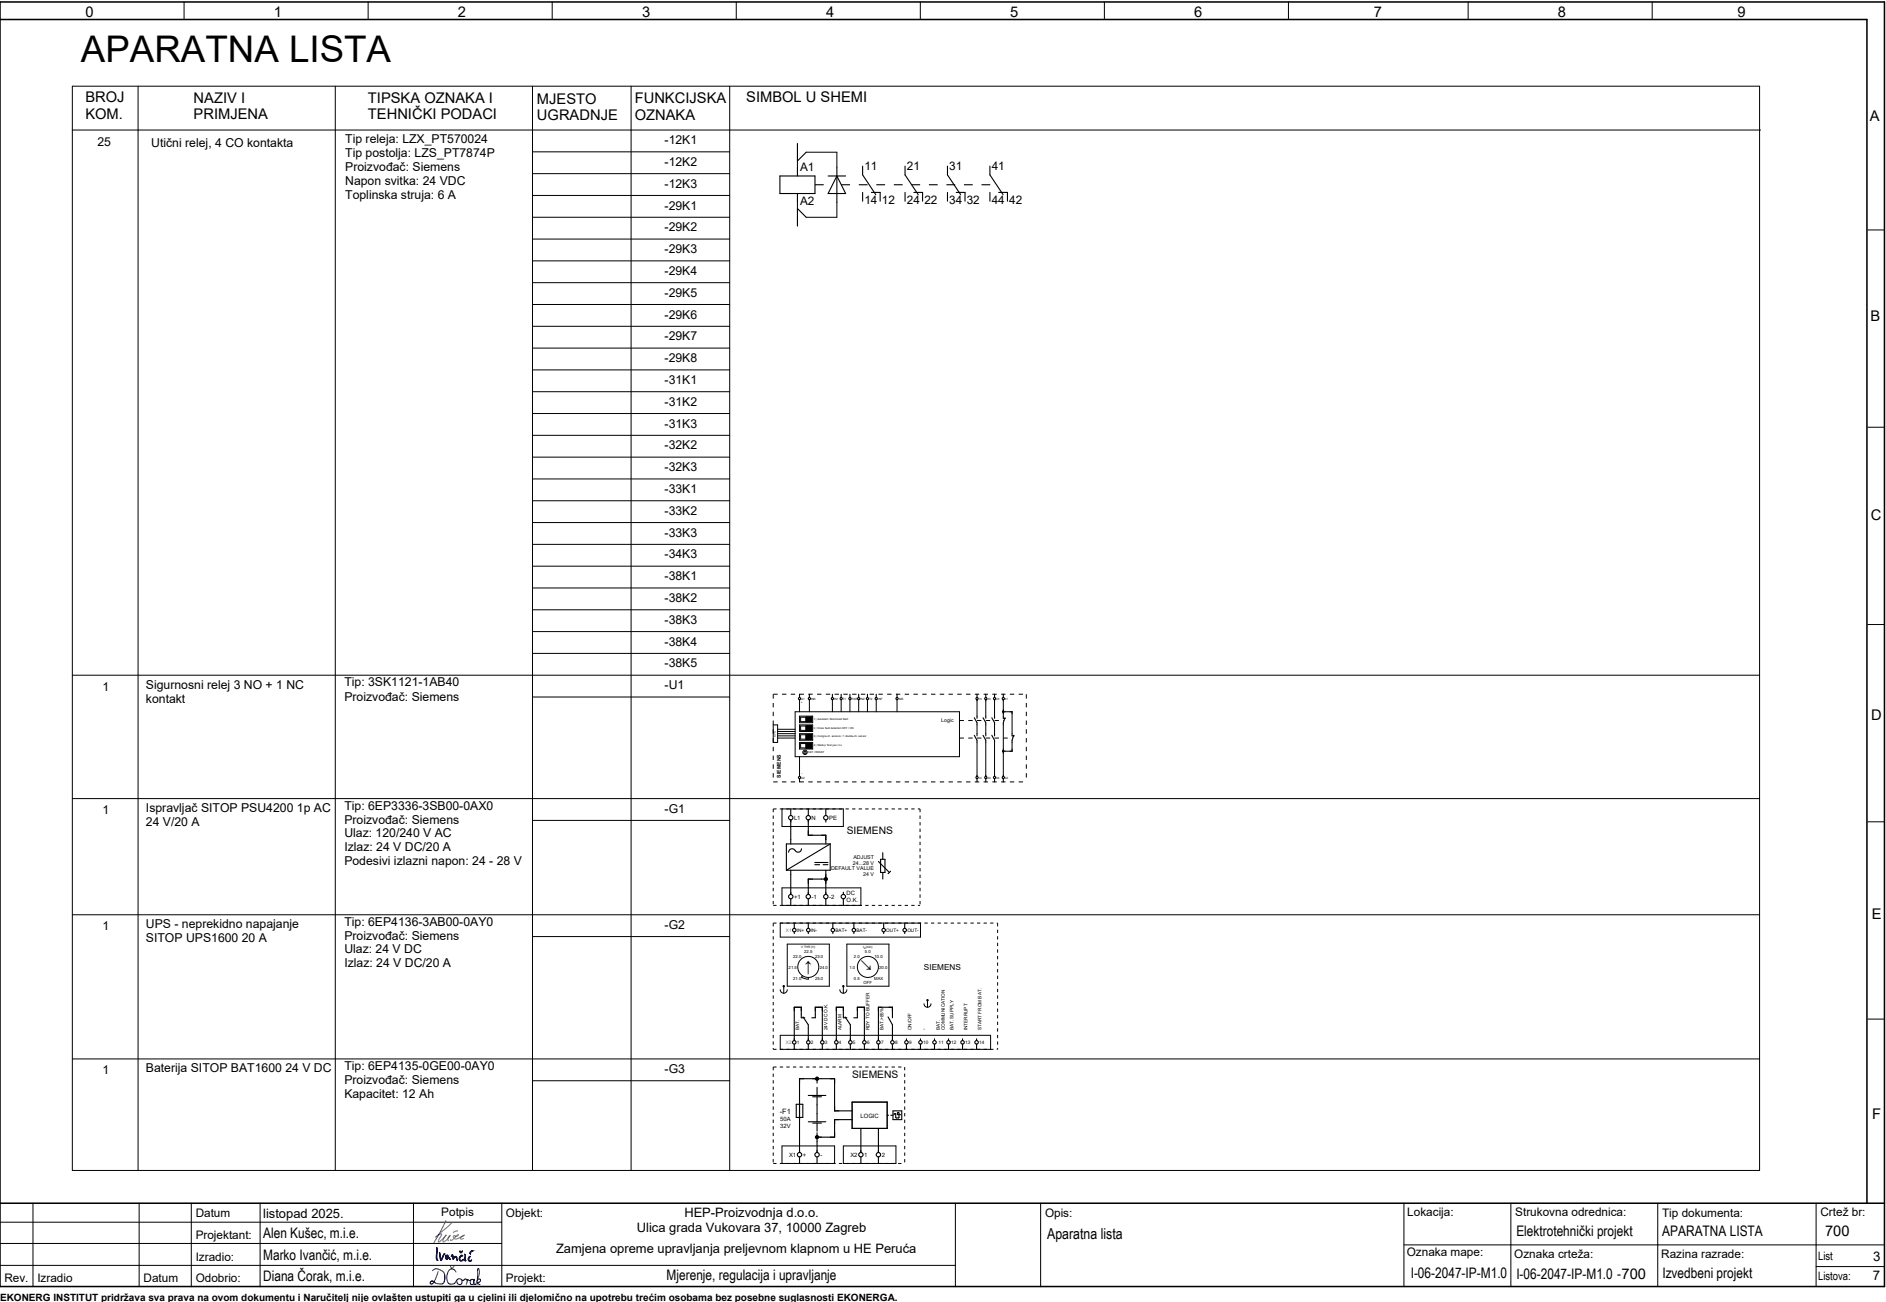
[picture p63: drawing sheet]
<svg xmlns="http://www.w3.org/2000/svg" width="430mm" height="297mm" viewBox="0 0 430 297" stroke-linecap="round" stroke-linejoin="round" font-family="sans-serif">
<defs><g id="words">
<text font-size="8.4" x="18.5" y="14.2">APARATNA LISTA</text>
<g font-size="3.5">
<text x="183.6" y="221.5">↑</text>
<text x="197.7" y="219" transform="rotate(135 197.7 219)">↑</text>
</g>
<g font-size="3.4">
<text x="19.5" y="3.8">0</text>
<text x="62.5" y="3.8">1</text>
<text x="104.5" y="3.8">2</text>
<text x="146.5" y="3.8">3</text>
<text x="188.5" y="3.8">4</text>
<text x="230.5" y="3.8">5</text>
<text x="272.5" y="3.8">6</text>
<text x="313.5" y="3.8">7</text>
<text x="355.5" y="3.8">8</text>
<text x="396.5" y="3.8">9</text>
<text x="19.5" y="23.3">BROJ</text>
<text x="44.2" y="23.4">NAZIV I</text>
<text x="84" y="23.4">TIPSKA OZNAKA I</text>
<text x="122.5" y="23.6">MJESTO</text>
<text x="144.8" y="23.5">FUNKCIJSKA</text>
<text x="170.3" y="23.3">SIMBOL U SHEMI</text>
<text x="19.5" y="27.1">KOM.</text>
<text x="44.2" y="27.2">PRIMJENA</text>
<text x="84" y="27.2">TEHNIČKI PODACI</text>
<text x="122.5" y="27.5">UGRADNJE</text>
<text x="144.8" y="27.3">OZNAKA</text>
<text x="426.7" y="27.7">A</text>
<text x="426.8" y="73.2">B</text>
<text x="426.9" y="118.7">C</text>
<text x="427" y="164.2">D</text>
<text x="427.1" y="209.7">E</text>
<text x="427.2" y="255.2">F</text>
<text x="416.4" y="281.9">700</text>
<text x="238.9" y="282.6">Aparatna lista</text>
<text x="370" y="291.6">700</text>
</g>
<g font-size="3.3">
<text x="346" y="281.9">Elektrotehnički projekt</text>
<text x="379.3" y="282">APARATNA LISTA</text>
<text x="60" y="287.4">Marko Ivančić, m.i.e.</text>
<text x="60" y="282.4">Alen Kušec, m.i.e.</text>
<text x="60" y="292.2">Diana Čorak, m.i.e.</text>
<text x="152.1" y="292.1">Mjerenje, regulacija i upravljanje</text>
<text x="321.9" y="291.6">I-06-2047-IP-M1.0</text>
<text x="346" y="291.7">I-06-2047-IP-M1.0</text>
<text x="379.3" y="291.6">Izvedbeni projekt</text>
</g>
<g font-size="3">
<text x="60" y="277.9">listopad 2025.</text>
<text x="145.3" y="281">Ulica grada Vukovara 37, 10000 Zagreb</text>
<text x="156.2" y="277.6">HEP-Proizvodnja d.o.o.</text>
<text x="126.9" y="285.8">Zamjena opreme upravljanja preljevnom klapnom u HE Peruća</text>
<text x="427.4" y="287.6">3</text>
<text x="427.4" y="292">7</text>
</g>
<g font-size="2.8">
<text x="22.2" y="33.2">25</text>
<text x="34.5" y="33.6">Utični relej, 4 CO kontakta</text>
<text x="78.8" y="32.6">Tip releja: LZX_PT570024</text>
<text x="78.8" y="35.8">Tip postolja: LZS_PT7874P</text>
<text x="151.7" y="32.9">-12K1</text>
<text x="78.8" y="39">Proizvođač: Siemens</text>
<text x="151.7" y="37.8">-12K2</text>
<text x="78.8" y="42.2">Napon svitka: 24 VDC</text>
<text x="78.8" y="45.4">Toplinska struja: 6 A</text>
<text x="151.7" y="42.8">-12K3</text>
<text x="151.7" y="47.8">-29K1</text>
<text x="151.7" y="52.8">-29K2</text>
<text x="151.7" y="57.7">-29K3</text>
<text x="151.7" y="62.7">-29K4</text>
<text x="151.7" y="67.7">-29K5</text>
<text x="151.7" y="72.7">-29K6</text>
<text x="151.7" y="77.6">-29K7</text>
<text x="151.7" y="82.6">-29K8</text>
<text x="151.7" y="87.6">-31K1</text>
<text x="151.7" y="92.6">-31K2</text>
<text x="151.7" y="97.5">-31K3</text>
<text x="151.7" y="102.5">-32K2</text>
<text x="151.7" y="107.5">-32K3</text>
<text x="151.7" y="112.5">-33K1</text>
<text x="151.7" y="117.4">-33K2</text>
<text x="151.7" y="122.4">-33K3</text>
<text x="151.7" y="127.4">-34K3</text>
<text x="151.7" y="132.4">-38K1</text>
<text x="151.7" y="137.3">-38K2</text>
<text x="151.7" y="142.3">-38K3</text>
<text x="151.7" y="147.3">-38K4</text>
<text x="151.7" y="152.3">-38K5</text>
<text x="23.4" y="157.6">1</text>
<text x="33.3" y="157.1">Sigurnosni relej 3 NO + 1 NC</text>
<text x="33.3" y="160.3">kontakt</text>
<text x="78.6" y="156.6">Tip: 3SK1121-1AB40</text>
<text x="78.6" y="159.8">Proizvođač: Siemens</text>
<text x="151.7" y="157.2">-U1</text>
<text x="23.4" y="185.7">1</text>
<text x="33.3" y="185.2">Ispravljač SITOP PSU4200 1p AC</text>
<text x="78.6" y="184.7">Tip: 6EP3336-3SB00-0AX0</text>
<text x="151.7" y="185.4">-G1</text>
<text x="33.3" y="188.3">24 V/20 A</text>
<text x="78.6" y="187.8">Proizvođač: Siemens</text>
<text x="78.6" y="191">Ulaz: 120/240 V AC</text>
<text x="78.6" y="194.1">Izlaz: 24 V DC/20 A</text>
<text x="78.6" y="197.3">Podesivi izlazni napon: 24 - 28 V</text>
<text x="23.4" y="212.2">1</text>
<text x="33.3" y="211.7">UPS - neprekidno napajanje</text>
<text x="33.3" y="214.8">SITOP UPS1600 20 A</text>
<text x="78.6" y="211.2">Tip: 6EP4136-3AB00-0AY0</text>
<text x="78.6" y="214.3">Proizvođač: Siemens</text>
<text x="151.7" y="211.9">-G2</text>
<text x="78.6" y="217.5">Ulaz: 24 V DC</text>
<text x="78.6" y="220.6">Izlaz: 24 V DC/20 A</text>
<text x="23.4" y="245">1</text>
<text x="33.3" y="244.5">Baterija SITOP BAT1600 24 V DC</text>
<text x="78.6" y="244.1">Tip: 6EP4135-0GE00-0AY0</text>
<text x="151.7" y="244.8">-G3</text>
<text x="78.6" y="247.2">Proizvođač: Siemens</text>
<text x="78.6" y="250.4">Kapacitet: 12 Ah</text>
</g>
<g font-size="2.7">
<text x="182.6" y="39">A1</text>
<text x="197.2" y="38.7">11</text>
<text x="206.9" y="38.7">21</text>
<text x="216.6" y="38.7">31</text>
<text x="226.3" y="38.7">41</text>
<text x="182.6" y="46.8">A2</text>
<text x="197.2" y="46.6">14</text>
<text x="201.2" y="46.6">12</text>
<text x="206.9" y="46.6">24</text>
<text x="210.9" y="46.6">22</text>
<text x="216.6" y="46.6">34</text>
<text x="220.6" y="46.6">32</text>
<text x="226.3" y="46.6">44</text>
<text x="230.3" y="46.6">42</text>
<text x="44.7" y="277.7">Datum</text>
<text x="100.7" y="277.3">Potpis</text>
<text x="115.5" y="277.7">Objekt:</text>
<text x="238.5" y="277.7">Opis:</text>
<text x="321.1" y="277.4">Lokacija:</text>
<text x="345.8" y="277.5">Strukovna odrednica:</text>
<text x="379.3" y="277.5">Tip dokumenta:</text>
<text x="415.4" y="277.5">Crtež br:</text>
<text x="44.7" y="287.5">Izradio:</text>
<text x="44.7" y="282.5">Projektant:</text>
<text x="321" y="286.4">Oznaka mape:</text>
<text x="345.5" y="287">Oznaka crteža:</text>
<text x="379.1" y="287">Razina razrade:</text>
<text x="1" y="292.3">Rev.</text>
<text x="8.5" y="292.3">Izradio</text>
<text x="32.7" y="292.3">Datum</text>
<text x="44.7" y="292.3">Odobrio:</text>
<text x="115.5" y="292.3">Projekt:</text>
<text x="369" y="291.4">-</text>
</g>
<g font-size="2.6">
<text x="414.8" y="287.5">List</text>
<text x="414.8" y="292">Listova:</text>
</g>
<g font-size="2.3">
<text x="193.2" y="190.3">SIEMENS</text>
<text x="194.4" y="245.9">SIEMENS</text>
<text x="0" y="296.8">EKONERG INSTITUT pridržava sva prava na ovom dokumentu i Naručitelj nije ovlašten ustupiti ga u cjelini ili djelomično na upotrebu trećim osobama bez posebne suglasnosti EKONERGA.</text>
</g>
<text font-size="1.9" x="210.8" y="221.3">SIEMENS</text>
<text font-size="1.7" x="177.9" y="254.1">-F1</text>
<g font-size="1.3">
<text x="181.2" y="187.1">L1</text>
<text x="185.2" y="187.1">N</text>
<text x="189.2" y="187.1">PE</text>
<text x="181.2" y="205.1">+1</text>
<text x="185.2" y="205.1">-1</text>
<text x="189.2" y="205.1">-2</text>
<text x="193.2" y="204.2">DC</text>
<text x="193.2" y="205.6">O.K.</text>
<text x="178" y="255.6">50A</text>
<text x="178" y="257.2">32V</text>
<text x="196.3" y="255">LOGIC</text>
<text x="180" y="264">X1</text>
<text x="183.2" y="264">+</text>
<text x="187.2" y="264">-</text>
<text x="194" y="264">X2</text>
<text x="197.2" y="263.9">1</text>
<text x="201.2" y="264">2</text>
</g>
<g font-size="1.2">
<text x="214.8" y="164.6">Logic</text>
<text x="178.2" y="177.3" transform="rotate(-90 178.2 177.3)">SIEMENS</text>
<text x="194.6" y="197.2">24...28 V</text>
<text x="194.7" y="195.9">ADJUST</text>
<text x="189.6" y="198.6">DEFAULT VALUE</text>
<text x="196.9" y="199.9">24 V</text>
</g>
<g font-size="1.1" fill="#767676">
<text x="179.3" y="212.6">X1</text>
<text x="179.3" y="238.2">X2</text>
</g>
<g font-size="1.1">
<text x="181.8" y="212.6">IN+</text>
<text x="185" y="212.6">IN-</text>
<text x="190.6" y="212.6">BAT+</text>
<text x="195.4" y="212.6">BAT-</text>
<text x="202.2" y="212.6">OUT+</text>
<text x="207" y="212.6">OUT-</text>
<text x="181.8" y="238.2">1</text>
<text x="182.4" y="235" transform="rotate(-90 182.4 235)">BAT.</text>
<text x="185" y="238.2">2</text>
<text x="188.2" y="238.2">3</text>
<text x="188.8" y="235" transform="rotate(-90 188.8 235)">24V DC O.K.</text>
<text x="191.4" y="238.2">4</text>
<text x="192" y="235" transform="rotate(-90 192 235)">ALARM</text>
<text x="194.6" y="238.2">5</text>
<text x="197.8" y="238.2">6</text>
<text x="198.4" y="235" transform="rotate(-90 198.4 235)">RDY TO BUFFER</text>
<text x="201" y="238.2">7</text>
<text x="201.6" y="235" transform="rotate(-90 201.6 235)">BAT.&gt;85%</text>
<text x="204.2" y="238.2">8</text>
<text x="207.4" y="238.2">9</text>
<text x="208" y="235" transform="rotate(-90 208 235)">ON/OFF</text>
<text x="210.6" y="238.2">10</text>
<text x="211.2" y="235" transform="rotate(-90 211.2 235)">-</text>
<text x="214.1" y="238.2">11</text>
<text x="214.5" y="235" transform="rotate(-90 214.5 235)">BAT.</text>
<text x="215.6" y="235" transform="rotate(-90 215.6 235)">COMMUNICATION</text>
<text x="217" y="238.2">12</text>
<text x="217.6" y="235" transform="rotate(-90 217.6 235)">BAT. SUPPLY</text>
<text x="220.2" y="238.2">13</text>
<text x="220.8" y="235" transform="rotate(-90 220.8 235)">INTERRUPT</text>
<text x="223.4" y="238.2">14</text>
<text x="224" y="235" transform="rotate(-90 224 235)">START FROM BAT.</text>
</g>
<g font-size="1">
<text x="180" y="221">21.5</text>
<text x="181" y="218.5">22.0</text>
<text x="183.5" y="217.4">22.5</text>
<text x="186" y="218.4">23.0</text>
<text x="187" y="221">24.0</text>
<text x="193.8" y="221">1.0</text>
<text x="194.9" y="218.5">2.0</text>
<text x="197.4" y="217.4">5.0</text>
<text x="199.6" y="218.4">10.0</text>
<text x="200.6" y="221">20.0</text>
<text x="181" y="223.5">21.0</text>
<text x="186" y="223.4">25.0</text>
<text x="194.9" y="223.5">0.5</text>
<text x="197.1" y="224.4">OFF</text>
<text x="199.5" y="223.4">MAX</text>
</g>
<g font-size=".7">
<text x="182.8" y="159.7">A1</text>
<text x="183.2" y="160.3" transform="rotate(-90 183.2 160.3)">+</text>
<text x="185.1" y="159.7">INK</text>
<text x="190.3" y="159.7">IN1</text>
<text x="192.3" y="159.7">T1</text>
<text x="194.3" y="159.7">PAR</text>
<text x="196.3" y="159.7">IN2</text>
<text x="198.3" y="159.7">T2</text>
<text x="200.3" y="159.7">INF</text>
<text x="205.1" y="159.7">INS</text>
<text x="223.3" y="159.7">13</text>
<text x="225.3" y="159.7">23</text>
<text x="227.3" y="159.7">33</text>
<text x="229.3" y="159.7">41</text>
<text x="182.8" y="177.7">A2</text>
<text x="223.3" y="177.7">14</text>
<text x="225.3" y="177.7">24</text>
<text x="227.3" y="177.7">34</text>
<text x="229.3" y="177.7">42</text>
<text x="182.8" y="216.2">V THR (V)</text>
<text x="197" y="216.2">t (min)</text>
</g>
<g font-size=".6">
<text x="185.7" y="164.2">1 | Autostart / Monitored Start</text>
<text x="185.7" y="166.2">2 | Cross fault detection OFF / ON</text>
<text x="177" y="168.1" transform="rotate(-90 177 168.1)">SYS</text>
<text x="184.4" y="171.7">SET / RESET</text>
<text x="185.7" y="168.2">3 | 2 single-ch. sensors / 1 double-ch. sensor</text>
<text x="185.7" y="170.2">4 | Startup Test yes / no</text>
</g>
<text font-size=".5" x="197.2" y="216.4">B</text>
</g></defs>
<path d="M0 .4h430v293h-430zM0 4.4h426v270M0 274.4h430" fill="none" stroke="#000" stroke-width=".35"/>
<g fill="none" stroke="#000" stroke-width=".23">
<path d="M16.5 19.7h385v247.3h-385zM31.5 19.7v247.3M42 .4v4M76.5 19.7v247.3M84 .4v4M121.5 19.7v247.3M126 .4v4M144 19.7v247.3M166.5 19.7v247.3M168 .4v4M210 .4v4M252 .4v4"/>
<path d="M294 .4v4M335 .4v4M377 .4v4M16.5 29.7h385M121.5 34.6h45M121.5 39.6h45M182 36.7v1.4M184 34.7h7v3.4M401.5 29.7h.1M121.5 44.6h45M121.5 49.6h45M121.5 54.5h45"/>
<path d="M121.5 59.5h45M182 46.1v1.5M191 46.1v3.5h-7M426.2 52.4h3.7M121.5 64.5h45M121.5 69.5h45M121.5 74.4h45M121.5 79.4h45M121.5 84.4h45M121.5 89.3h45M121.5 94.3h45M121.5 99.3h45"/>
<path d="M426.2 97.4h3.7M121.5 104.3h45M121.5 109.2h45M121.5 114.2h45M121.5 119.2h45M121.5 124.2h45M121.5 129.1h45M121.5 134.1h45M121.5 139.1h45M16.5 154h385M121.5 144.1h45M121.5 149h45"/>
<path d="M121.5 159h45M182.4 159.6v2.7M184.7 159.6v2.7M189.9 159.6v2.7M191.9 159.6v2.7M193.9 159.6v2.7M195.9 159.6v2.7M197.9 159.6v2.7M199.9 159.6v2.7M204.7 159.6v2.7M222.9 159.6v3.7M224.9 159.6v3.7"/>
<path d="M226.9 159.6v3.7M228.9 159.6v3.7M426.2 142.4h3.7M176.4 165.3h1v4h-1zM177.4 166.3h4M177.4 167.3h4M177.4 168.3h4M177.4 166.8h4M177.4 167.8h4M181.4 162.3h37.5v10.3h-37.5zM182.4 163.3h3v1.5h-3zM182.4 165.3h3v1.5h-3z"/>
<path d="M182.4 167.3h3v1.5h-3zM182.4 169.3h3v1.5h-3zM182.4 172.6v4.5M182.7 163.6h2.5v1h-2.5zM182.7 165.6h2.5v1h-2.5zM182.7 167.6h2.5v1h-2.5zM182.7 169.6h2.5v1h-2.5zM183.9 163.6v1M183.9 165.6v1M183.9 167.6v1M183.9 169.6v1M222.9 165.3v2"/>
<path d="M222.9 169.3v7.8M224.9 165.3v2M224.9 169.3v7.8M226.9 165.3v2M226.9 169.3v7.8M228.9 162.3h2v5M228.9 165.3v11.8M230.9 169.3v2h-2M16.5 182.2h385M121.5 187.1h45M178.4 184.5h14v4h-14zM426.2 187.4h3.7"/>
<path d="M16.5 208.7h385M121.5 213.6h45M178 210.5h32v3.2h-32zM178.4 202.5h18v4h-18zM179.6 215.3h9.6v9.6h-9.6zM193.2 215.3h9.6v9.6h-9.6zM178 225.7a.8 .8 0 0 0 .8 .8 .8 .8 0 0 0 .8-.8M178 236.1h48v3.2h-48zM178.8 225.1v1.4M183.1 222.6l-.2 .3 .7 .3 .8 .1v-.4M191.6 225.7a.8 .8 0 0 0 .8 .8 .8 .8 0 0 0 .8-.8M192.4 225.1v1.4"/>
<path d="M210.8 228.9a.8 .8 0 0 0 .8 .8 .8 .8 0 0 0 .8-.8M211.6 228.3v1.4M426.2 232.4h3.7M16.5 241.5h385M121.5 246.5h45M194.4 251.4h8v6h-8zM0 278.8h114.5M7.5 274.4v19M31.7 274.4v19M43.6 274.4v19.1M59.3 274.4v19.1M94.4 274.4v19.1"/>
<path d="M114.5 274.4v19.1M178.4 261.4h12v4h-12zM192.4 261.4h12v4h-12zM218 274.4v19.1M237.5 274.4v19.1M320.4 274.4v19M344.8 274.5v19M378.3 274.5v19M414.4 274.5v18.9M0 283.6h114.5M0 288.6h218M320.4 283.9h109.6"/>
<path d="M414.4 288.9h15.6"/>
<circle cx="183.7" cy="171.6" r=".5"/>
<circle cx="183.7" cy="171.6" r=".25"/>
<circle cx="178.8" cy="224.9" r=".16"/>
<circle cx="184.4" cy="220.5" r="2.4"/>
<circle cx="192.4" cy="224.9" r=".16"/>
<circle cx="198" cy="220.5" r="2.4"/>
<circle cx="211.6" cy="228.1" r=".16"/>
</g>
<g fill="none" stroke="#00f" stroke-width=".23">
<path d="M101.8 278.4l-1.7 3.3M103.2 278.7l-3.5 3.3M98.2 292.6v.1M98.2 292.7h.1M98.2 292.7l.1 .1M98.3 292.8h.1M98.3 292.8l.2 .1M98.3 292.3l-.1 .3M98.4 292.3l-.2 .3M98.5 292.2l-.2 .1M98.5 292.2l-.1 .1M98.6 292.2l.8 .4"/>
<path d="M98.6 292.2h-.1M98.7 289.8a1.47 1.47 0 0 1 2.1 .1 1.6 1.6 0 0 1 .7 1.7M99.4 282.2h.1M99.5 282.1l-.1 .1M99.5 282.1h.1M99.6 282l-.1 .1M99.6 282v.1M99.6 284.6v2.4l.2 .5M99.6 284.6h.1M99.7 282h-.1M99.7 284.6l.1 2.7M99.8 287.3v.1"/>
<path d="M99.8 287.4h.1M99.8 287.5h.1M99.9 287.5h-.1M99.9 287.5h.1M100 290l-.9 2.2-.3 .5-.3 .2M100 283.2v.1M100 283.2h.1M100 283.3h.1M100.1 281.7l-1.1 1.7M100.1 281.7l-.4 .3M100.1 283.3h.1M100.2 283.3h-.1"/>
<path d="M100.2 283.3h.1M100.3 285.9v.1a1.8 1.8 0 0 0 .4 1.5l.8-1.5M100.3 285.8v.1M100.3 285.8h.1M100.3 283.2l-.1 .1M100.3 285.8l.4 1.6M100.4 283.2h-.1M100.5 282.2l-.5 1M100.5 282.1v.1M100.6 281.4l-.5 .3M100.6 281.4h.1M100.7 282.9l-.3 .3"/>
<path d="M100.7 281.4h-.1M100.7 287.4h.1M100.7 281.4h.1M100.7 287.3v.1M100.7 281.7l-.2 .4M100.7 287.3h.1M100.7 281.7h.1M100.8 282.8l-.1 .1M100.8 281.4h.1M100.8 281.5l-.1 .2M100.8 281.5h.1M100.8 281.4v.1"/>
<path d="M101.1 283v.1M101.1 283h.1M101.1 283.1h.1M101.1 282.9v.1M101.1 283.1v.1M101.1 283.2h.1M101.1 283.2v.1M101.1 283.3h.1M101.2 283.3h.1M101.3 283.2v.1M101.4 283.2h-.1M101.4 282.2l-.3 .7"/>
<path d="M101.4 290.6l.1 1M101.4 282.2l-.7 .7M101.5 286l-.3 .2-.5 1.1M101.5 291.8l-.2 .7M101.5 282l-.1 .2M101.5 291.8l-.3 .8-.4 .3a2.85 2.85 0 0 1-2.2-.7M101.5 286h.1M101.5 282h.1M101.5 291.6v.2M101.7 281.9l-.3 .3M101.7 281.8l-.2 .2M101.7 286.6v.5l.4 .1"/>
<path d="M101.7 286.5v.1M101.7 281.9h.1M101.7 286.4v.1M101.7 286.4h.1M101.7 281.7v.1M101.8 286.4h-.1M101.8 281.7h-.1M101.8 281.9h-.1M101.8 286.3v.1M101.8 281.7h.1M101.8 281.7v.2M101.9 286.3h-.1"/>
<path d="M101.9 286.4l-.1 .5 .2 .2M102 287.1h.1M102 286.3l-.1 .1M102 287v.1M102.1 286.5v-.2l.6 .9M102.1 286.5h.1M102.1 287h-.1M102.1 287.2h.1M102.1 287h.1M102.1 286.9v.1M102.1 287.1v.1M102.1 287.1h.1"/>
<path d="M102.1 286.6v.3M102.2 286.5h.1M102.2 286.6h.1M102.2 286.5l.5 .7M102.2 286.6l-.1 .4M102.2 282.9h.1M102.2 282.5v.4M102.2 283h.1M102.2 282.5l-.8 .7M102.2 282.4v.1M102.2 282.4h.1M102.3 282.3l-.1 .1"/>
<path d="M102.3 283h.1M102.3 282.3h.1M102.4 283h-.1M102.4 282.9v.1M102.5 282.2l-.3 .3M102.5 282.1v.1M102.5 281.9l-.2 .4M102.6 281.9h-.1M102.6 281.8v.1M102.7 281.8h-.1M102.7 287.2h.1M102.7 281.9l-.2 .2"/>
<path d="M102.7 281.9h.1M102.7 281.7v.1M102.7 281.8v.1M102.7 281.8h.1M102.7 282.8v.1M102.7 282.9h.1M102.8 282.8h-.1M102.8 282.9h.1M102.8 282.7v.1M102.9 282.9h.1M103 282.9h-.1M103 286.6v-.1a.24 .24 0 0 1 .3-.3 .24 .24 0 0 1 .1 .4v.4"/>
<path d="M103 286.6h.1M103 286.6l.2-.3 .2 .9 .6-.5M103.1 282.9h-.1M103.1 282.9h.1M103.2 282.9h-.1M103.2 282.8v.1M103.3 282.8h-.1M103.3 282.8h.1M103.3 282.7v.1M103.4 282.7h-.1M103.4 282v.1M103.4 282h.1"/>
<path d="M103.4 282.1v.1M103.4 282.6v.1M103.4 281.9v.1M103.4 282.2l.1 .1M103.4 287.1h.1M103.5 281.9h-.1M103.5 282.6h-.1M103.5 281.1v.1M103.5 281.2v.1M103.5 281.1h.1M103.5 282.6h.1M103.5 282.3h.1"/>
<path d="M103.5 281.9h.1M103.5 282.5v.1M103.5 287l-.1 .1M103.5 282.3v.1M103.5 287v-.1a.41 .41 0 0 1 .6-.3 .41 .41 0 0 1 .2 .6l.1 .3M103.5 287h.1M103.5 282.4h.1M103.5 282.4v.1M103.6 281.8l-.1 .1M103.6 288.9l-.5 .4-.3-.4M103.6 281.8h.1M103.7 281.8h-.1"/>
<path d="M103.7 282.5h.1M103.7 282.4h.1M103.7 282.5v.1M103.7 281.8h.1M103.8 282.6h.1M103.8 282.3l-.1 .1M103.8 281.8h.1M103.8 282.2v.1M103.8 282.2h.1M103.9 282.6h.1M103.9 282.2h-.1M103.9 282.1v.1"/>
<path d="M104 282.6h.1M104 286.7h.1M104.1 282.6h-.1M104.1 290.2a.97 .97 0 0 0-1.1-.8 .97 .97 0 0 0-.9 1 1.9 1.9 0 0 0 .6 2.5h.4a1.19 1.19 0 0 0 1.2-.9 .65 .65 0 0 1 1-.1M104.1 286.7l.3 .8M104.1 282.6h.1M104.2 282.6h-.1M104.2 282.6h.1M104.2 282l-.4 .1M104.2 282h.1M104.3 281.8l-.4 .3M104.3 281.7v.1"/>
<path d="M104.4 281.7h-.1M104.4 281.9l-.2 .1M104.4 287.5h.1M104.4 281.9h.1M104.4 281.7h.1M104.5 281.6l-.1 .1M104.5 281.8v.1M104.5 280.7l-1 .4M104.5 281.8h.1M104.5 281.6h.1M104.6 281.8h-.1M104.6 281.6h-.1"/>
<path d="M104.6 281.8h.1M104.6 281.7h.1M104.6 281.6h.1M104.6 281.6v.1M104.7 282.4l-.5 .2M104.7 282.4h.1M105 287.6h.1M105 282.5h.1M105 282.4v.1M105 282.4h.1M105.1 282.5v.1M105.1 282.4h-.1"/>
<path d="M105.1 282.6h.1M105.1 282.4h.1M105.1 282.3v.1M105.1 282.3h.1M105.1 285.6h.1M105.1 285.6l.1 .1M105.2 282.3h-.1M105.2 282.6h.1M105.2 282.2v.1M105.2 285.6h.1M105.2 286.5l-.3 .3v.5l.3 .2 .5-.2M105.2 286.5h.1"/>
<path d="M105.2 282.2h.1M105.2 282.1l-.5 .3M105.3 282.2h-.1M105.3 282.1v.1M105.3 282.1h-.1M105.3 291.9l.4 .1a.51 .51 0 0 1 .8-.2 .51 .51 0 0 1 0 .8l-.1 .4M105.3 282.6h.1M105.3 291.9a.64 .64 0 0 1-.2 1.1 .64 .64 0 0 1-.9-.7v-.3M105.3 282.1h.1M105.4 282.6h-.1M105.4 286.4l-.2 .1M105.4 282.6h.1"/>
<path d="M105.4 286.4h.1M105.5 282.6h-.1M105.5 285.4l-.3 .2M105.5 282.6h.1M105.5 285.4h.1M105.5 286.4h-.1M105.5 286.4h.1M105.5 282l-.2 .1M105.5 285.4a.28 .28 0 0 1-.3 .3 .28 .28 0 0 1-.3-.3l.2 .2M105.5 286.4a.67 .67 0 0 0-.6 .4 .67 .67 0 0 0 .1 .8M105.6 286.4h.1M105.6 282h-.1"/>
<path d="M105.6 281.9v.1M105.6 281.9h.1M105.6 281.9l-.1 .1M105.6 282.5l-.1 .1M105.7 282.5h-.1M105.7 287.3h.1M105.7 281.9h-.1M105.7 281.9h.1M105.7 287.3l-.2 .2-.5 .1M105.8 281.8h-.1M105.8 281.9h-.1M105.8 281.8h.1"/>
<path d="M105.8 281.8v.1M105.8 282.5h-.1M105.9 281.8h-.1M105.9 281.8h.1M105.9 281.7v.1M105.9 281.7h.1M106 281.7h-.1M106 281.7h.1M106.1 286.2h.1M106.1 286.7v.2a.45 .45 0 0 0 .2 .7M106.1 286.2v.1M106.1 286.7h.1"/>
<path d="M106.1 286.1l.1 .1M106.1 286.1h.1M106.1 286.3h.1M106.2 286.3h.1M106.2 286.7h.1M106.2 286.7l.1 .9M106.3 287.6h.1M106.7 291.9l-.1 .3M106.7 291.8v.1M106.7 291.8h.1M106.8 291.8l.3 .3 .9-.3M107.2 286.6a.49 .49 0 0 0-.4 .7 .49 .49 0 0 0 .8 .1"/>
<path d="M107.2 286.7a.42 .42 0 0 0-.3 .6 .42 .42 0 0 0 .7 .1M107.3 286.6l-.1 .1M107.3 286.6h.1M107.3 286.6h-.1M107.3 285.8l.2-.3 .4-.2-.4 .1a.39 .39 0 0 0-.2 .6M107.3 285.8v.1M107.3 285.9l.1 .1M107.3 286h.1M107.5 291.9l-.2 .5a.46 .46 0 0 0 .1 .5 .46 .46 0 0 0 .6 0M107.6 287.4h.1M108 292.9h.1M108.1 291.8l.2 .2-.3 .9"/>
<path d="M108.1 291.8h.1M108.9 292.1a.39 .39 0 0 1 .5-.4 .39 .39 0 0 1 .3 .5 .39 .39 0 0 1-.5 .3h-.2M109 292.6l.1 .2 .5 .2M109 292.5v.1M109.2 289.4h.1M109.2 289.4l-.2 .2-.1 3.4M109.2 289.4l.1 .2a3.5 3.5 0 0 1-.4 2.4l-.5 1a.63 .63 0 0 1-.3-.9v-.3"/>
</g>
<g fill="#00f" stroke="#00f" stroke-width=".23">
<path d="M99.6 284.6l.1 2.2 .1 .7-.2-.5z"/>
<path d="M100.3 285.8l.4 1.6 .5-1.2 .3-.2-.8 1.5a2.1 2.1 0 0 1-.4-1.7z"/>
<path d="M101.7 286.4l.3-.1-.2 .1 .1 .7 .3-.5-.1 .5a.2 .2 0 0 1-.2 .1 .2 .2 0 0 1-.2-.2z"/>
<path d="M102.1 286.3l.6 .9z"/>
<path d="M104.9 285.4l.3 .3 .3-.3a.29 .29 0 0 1-.3 .3 .29 .29 0 0 1-.3-.3z"/>
<path d="M105.1 286.4h.5l-.5 .2-.2 .7 .4 .2 .4-.2-.3 .3h-.4l-.2-.3v-.5z"/>
<path d="M106.1 286.7l.2 .9a.29 .29 0 0 1-.3-.2 .29 .29 0 0 1 .1-.4z"/>
<path d="M107.1 286.7l.2-.1-.1 .1a.42 .42 0 0 0-.3 .6 .42 .42 0 0 0 .7 .1 .44 .44 0 0 1-.7 .1 .44 .44 0 0 1 0-.7z"/>
<path d="M103.2 286.2l.1 .2 .2 .6a.44 .44 0 0 1 .5-.4 .44 .44 0 0 1 .3 .6l.1 .3-.3-.6a.2 .2 0 0 0-.1-.2 .2 .2 0 0 0-.3 .1l-.3 .4-.2-.9-.2 .3z"/>
<path d="M107.4 285.5l.5-.2-.5 .3v.4l-.2-.1z"/>
<circle cx="106.2" cy="286.2" r=".07"/>
</g>
<g fill="none" stroke="#000" stroke-width=".25">
<path d="M182 32.7v4l2-2M182 38.1v2M191 38.1v8M196.8 37.9v2l3 4.5M206.5 37.9v2l3 4.5M216.2 37.9v2l3 4.5M225.9 37.9v2l3 4.5M178 40.1h8v4h-8zM182 44.1v2M184 49.6l-2-2v4M189 40.1h4M191 40.1l2 4h-4z"/>
<path d="M196.8 43.9v2M198.8 43.9h2v2M206.5 43.9v2M208.5 43.9h2v2M216.2 43.9v2M218.2 43.9h2v2M225.9 43.9v2M227.9 43.9h2v2M182.4 158.3v.8M184.7 158.3v.8M189.9 158.3v.8M191.9 158.3v.8"/>
<path d="M193.9 158.3v.8M195.9 158.3v.8M197.9 158.3v.8M199.9 158.3v.8M204.7 158.3v.8M222.9 158.3v.8M222.9 159.6v.2M224.9 158.3v.8M224.9 159.6v.2M226.9 158.3v.8M226.9 159.6v.2M228.9 158.3v.8"/>
<path d="M228.9 159.6v.2M182.4 177.6v.7M222.3 163.7l.6 1.1v.5M222.3 167.7l.6 1.1v.5M222.9 163.3v.5M222.9 167.3v.5M222.9 176.8v.3M222.9 177.6v.7M224.3 163.7l.6 1.1v.5M224.3 167.7l.6 1.1v.5M224.9 163.3v.5M224.9 167.3v.5"/>
<path d="M224.9 176.8v.3M224.9 177.6v.7M226.3 163.7l.6 1.1v.5M226.3 167.7l.6 1.1v.5M226.9 163.3v.5M226.9 167.3v.5M226.9 176.8v.3M226.9 177.6v.7M228.9 163.3v.5h.5M228.9 176.8v.3M228.9 177.6v.7M229.3 163.7l-.4 1.6"/>
<path d="M230.9 167.3v.5h.5M231.3 167.7l-.4 1.6M180.4 184.5v1.5M180.4 187v5.5M180.4 198.5v5.5M182.9 193.6a.84 .84 0 0 1-.8 .8 .84 .84 0 0 1-.9-.6 .8 .8 0 0 0-.8-.1 .8 .8 0 0 0-.5 .7M184.4 187v3.5h4v2M184.4 184.5v1.5M185.9 197.2h1.1M185.9 196.7h3M187.8 197.2h1.1M188.4 184.5v1.5"/>
<path d="M188.4 187v.5M188.4 198.5v5.5M189.4 192.5l-10 6M189.4 192.5v6h-10M189.4 192.5h-10v6M200.4 196.5l2.5 2.5M200.9 196h1v3h-1zM201.4 194.5v1.5M201.4 199v1.5M203.2 198.7l-.5 .6M180.4 205v1.5M181.2 210.5v1.2"/>
<path d="M181.2 212.5v.4M184.4 205v1.5M184.4 210.5v1.2M184.4 212.5v.4M188.4 205v1.5M188.4 200.5h-4v3.5M190 210.5v1.2M190 212.5v.4M192.4 203.5v.5M192.4 205v1.5M194.8 210.5v1.2M194.8 212.5v.4"/>
<path d="M201.6 210.5v1.2M201.6 212.5v.4M206.4 210.5v1.2M206.4 212.5v.4M181.2 238.1v1.2M183.2 231.9l1.2 1.8v3.6M183.6 232.1h-.8v-2.4h-1.6v7.6M184.4 238.1v1.2M185.2 232.1h.8v-2.4h1.6v7.6M187.6 238.1v1.2M190.8 238.1v1.2M192.8 231.9l1.2 1.8v3.6"/>
<path d="M193.2 232.1h-.8v-2.4h-1.6v7.6M194 238.1v1.2M194.8 232.1h.8v-2.4h1.6v7.6M197.2 238.1v1.2M200.4 238.1v1.2M202.6 231.9l1 1.8v3.6M203.6 232.1v-2.4h-3.2v7.6M203.6 238.1v1.2M206.8 236.9v.4M206.8 238.1v1.2M210 236.9v.4M210 238.1v1.2"/>
<path d="M213.2 236.9v.4M213.2 238.1v1.2M216.4 236.9v.4M216.4 238.1v1.2M219.6 236.9v.4M219.6 238.1v1.2M222.8 236.9v.4M222.8 238.1v1.2M181.7 251.9h1.5v3h-1.5zM184.4 249.9h4M184.4 255.9h4M185.4 250.2h2"/>
<path d="M185.4 256.2h2M186.4 246v1M186.4 248v1.9M186.4 250.2v5.7M186.4 256.2v1.8M186.4 258.4v4.5M194.4 253.4h-4v-7.4h-8v16.9M194.4 255.4h-4v4h-4M194.4 251.4h8v6h-8zM196.4 257.4v5.5M200.4 257.4v5.5M202.4 254.4h.4"/>
<path d="M203.3 254.4h.5M203.8 253.4h2v2h-2zM204 254.3l.1-.3 .3 .1 .1 .9 .6-.1v-1l-.2-.1-.1 .1 .1 .4h.6M182.4 263.9v1.5M186.4 263.9v1.5M196.4 263.9v1.5M200.4 263.9v1.5"/>
<circle cx="182.4" cy="159.3" r=".25"/>
<circle cx="184.7" cy="159.3" r=".25"/>
<circle cx="189.9" cy="159.3" r=".25"/>
<circle cx="191.9" cy="159.3" r=".25"/>
<circle cx="193.9" cy="159.3" r=".25"/>
<circle cx="195.9" cy="159.3" r=".25"/>
<circle cx="197.9" cy="159.3" r=".25"/>
<circle cx="199.9" cy="159.3" r=".25"/>
<circle cx="204.7" cy="159.3" r=".25"/>
<circle cx="222.9" cy="159.3" r=".25"/>
<circle cx="224.9" cy="159.3" r=".25"/>
<circle cx="226.9" cy="159.3" r=".25"/>
<circle cx="228.9" cy="159.3" r=".25"/>
<circle cx="182.4" cy="177.3" r=".25"/>
<circle cx="222.9" cy="177.3" r=".25"/>
<circle cx="224.9" cy="177.3" r=".25"/>
<circle cx="226.9" cy="177.3" r=".25"/>
<circle cx="228.9" cy="177.3" r=".25"/>
<circle cx="180.4" cy="186.5" r=".5"/>
<circle cx="184.4" cy="186.5" r=".5"/>
<circle cx="188.4" cy="186.5" r=".5"/>
<circle cx="180.4" cy="204.5" r=".5"/>
<circle cx="181.2" cy="212.1" r=".4"/>
<circle cx="184.4" cy="204.5" r=".5"/>
<circle cx="184.4" cy="212.1" r=".4"/>
<circle cx="188.4" cy="204.5" r=".5"/>
<circle cx="190" cy="212.1" r=".4"/>
<circle cx="192.4" cy="204.5" r=".5"/>
<circle cx="194.8" cy="212.1" r=".4"/>
<circle cx="201.6" cy="212.1" r=".4"/>
<circle cx="206.4" cy="212.1" r=".4"/>
<circle cx="181.2" cy="237.7" r=".4"/>
<circle cx="184.4" cy="237.7" r=".4"/>
<circle cx="187.6" cy="237.7" r=".4"/>
<circle cx="190.8" cy="237.7" r=".4"/>
<circle cx="194" cy="237.7" r=".4"/>
<circle cx="197.2" cy="237.7" r=".4"/>
<circle cx="200.4" cy="237.7" r=".4"/>
<circle cx="203.6" cy="237.7" r=".4"/>
<circle cx="206.8" cy="237.7" r=".4"/>
<circle cx="210" cy="237.7" r=".4"/>
<circle cx="213.2" cy="237.7" r=".4"/>
<circle cx="216.4" cy="237.7" r=".4"/>
<circle cx="219.6" cy="237.7" r=".4"/>
<circle cx="222.8" cy="237.7" r=".4"/>
<circle cx="182.4" cy="263.4" r=".5"/>
<circle cx="186.4" cy="263.4" r=".5"/>
<circle cx="196.4" cy="263.4" r=".5"/>
<circle cx="200.4" cy="263.4" r=".5"/>
</g>
<path d="M186 42.1h4M192 42.1h35.4" fill="none" stroke="#000" stroke-width=".25" stroke-dasharray="2 2" stroke-linecap="butt"/>
<path d="M176.4 158.3h57.8M176.4 158.3v20M234.2 158.3v20M176.4 178.3h57.8M218.9 164.3h10.2M218.9 168.3h12.2" fill="none" stroke="#000" stroke-width=".23" stroke-dasharray="1 1" stroke-linecap="butt"/>
<path d="M183.9 163.6h1.3v1h-1.3zM183.9 165.6h1.3v1h-1.3zM183.9 167.6h1.3v1h-1.3zM183.9 169.6h1.3v1h-1.3z" fill="#000" stroke="#000" stroke-width=".23"/>
<g fill="#000">
<circle cx="228.9" cy="171.3" r=".31"/>
<circle cx="228.9" cy="162.3" r=".31"/>
<circle cx="188.4" cy="200.5" r=".5"/>
<circle cx="186.4" cy="259.4" r=".5"/>
<circle cx="186.4" cy="246" r=".5"/>
</g>
<path d="M176.4 184.5h33.5M176.4 184.5v22M209.9 184.5v22M176.4 206.5h33.5M176.4 210.5h51.2M176.4 210.5v28.8M227.6 210.5v28.8M176.4 239.3h51.2M176.4 243.4h30M176.4 243.4v22M206.4 243.4v22M176.4 265.4h30" fill="none" stroke="#000" stroke-width=".23" stroke-dasharray=".7 .7" stroke-linecap="butt"/>
<use href="#words"/>
</svg>
